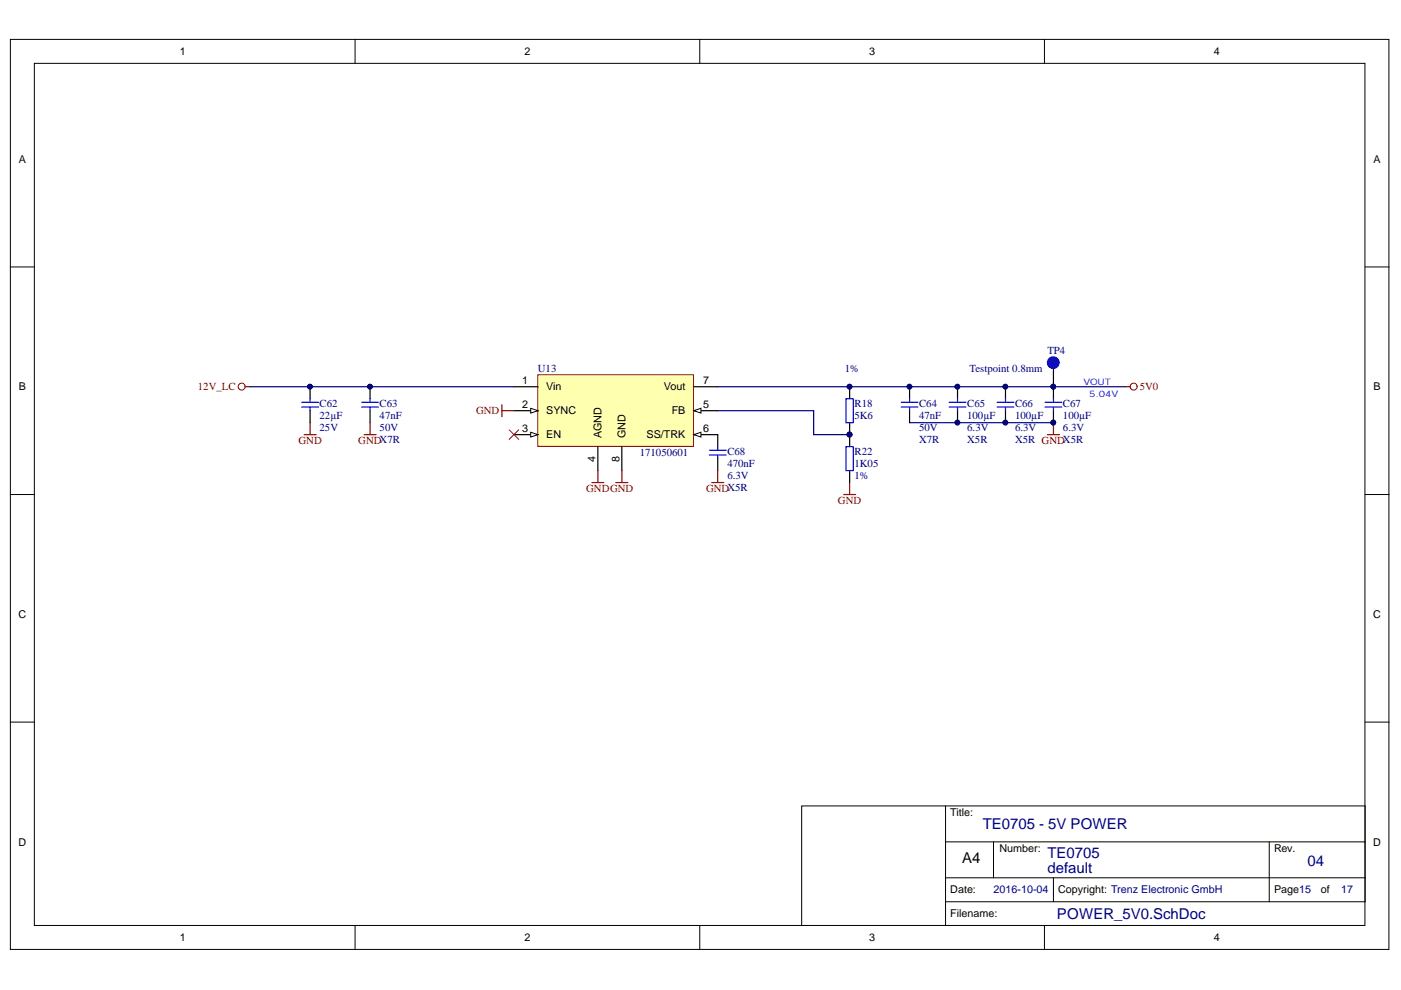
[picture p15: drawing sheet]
<svg xmlns="http://www.w3.org/2000/svg" width="297mm" height="210mm" viewBox="0 0 297 210" stroke-linecap="round" stroke-linejoin="round" font-family="sans-serif">
<defs><g id="words">
<g font-size="3.2" fill="#000080">
<text x="208.4" y="175.8">TE0705 - 5V POWER</text>
<text x="222.1" y="185.2">default</text>
<text x="222.1" y="181.9">TE0705</text>
<text x="277.2" y="183.6">04</text>
<text x="224.1" y="194.8">POWER_5V0.SchDoc</text>
</g>
<text font-size="3.2" x="204" y="182.9">A4</text>
<g font-size="2.3">
<text x="38.1" y="11.7">1</text>
<text x="111.2" y="11.7">2</text>
<text x="184.3" y="11.7">3</text>
<text x="257.4" y="11.7">4</text>
<text x="4" y="34.5">A</text>
<text x="291.2" y="34.5">A</text>
<text x="4" y="82.8">B</text>
<text x="110.7" y="81.5">1</text>
<text x="115.8" y="82.8">Vin</text>
<text x="140.8" y="82.8">Vout</text>
<text x="149.1" y="81.5">7</text>
<text x="291.2" y="82.8">B</text>
<text x="110.7" y="86.6">2</text>
<text x="115.8" y="87.9">SYNC</text>
<text x="142.4" y="87.9">FB</text>
<text x="149.1" y="86.6">5</text>
<text x="110.7" y="91.7">3</text>
<text x="115.8" y="92.9">EN</text>
<text x="127.5" y="92.9" transform="rotate(-90 127.5 92.9)">AGND</text>
<text x="132.6" y="92.9" transform="rotate(-90 132.6 92.9)">GND</text>
<text x="137.1" y="92.9">SS/TRK</text>
<text x="149.1" y="91.7">6</text>
<text x="126.3" y="98" transform="rotate(-90 126.3 98)">4</text>
<text x="131.3" y="98" transform="rotate(-90 131.3 98)">8</text>
<text x="3.9" y="131">C</text>
<text x="291.1" y="131">C</text>
<text x="201.5" y="173">Title:</text>
<text x="3.9" y="179.3">D</text>
<text x="291.1" y="179.3">D</text>
<text x="211.9" y="180.6">Number:</text>
<text x="270.1" y="180.6">Rev.</text>
<text x="201.5" y="189.4">Date:</text>
<text x="224.4" y="189.4">Copyright: Trenz Electronic GmbH</text>
<text x="270.1" y="189.4">Page15</text>
<text x="280" y="189.4">of</text>
<text x="201.5" y="194.5">Filename:</text>
<text x="38.1" y="199.6">1</text>
<text x="111.2" y="199.6">2</text>
<text x="184.3" y="199.6">3</text>
<text x="257.4" y="199.6">4</text>
</g>
<g font-size="2.3" fill="#000080">
<text x="222.1" y="75.1">TP4</text>
<text x="114" y="79">U13</text>
<text x="179.1" y="79">1%</text>
<text x="205.6" y="79">Testpoint 0.8mm</text>
<text x="67.8" y="86.3">C62</text>
<text x="67.8" y="88.9">22µF</text>
<text x="80.5" y="86.3">C63</text>
<text x="80.5" y="88.9">47nF</text>
<text x="181.2" y="86.3">R18</text>
<text x="181.2" y="88.9">5K6</text>
<text x="194.9" y="86.3">C64</text>
<text x="194.9" y="88.9">47nF</text>
<text x="205.1" y="86.3">C65</text>
<text x="205.1" y="88.9">100µF</text>
<text x="215.2" y="86.3">C66</text>
<text x="215.2" y="88.9">100µF</text>
<text x="225.4" y="86.3">C67</text>
<text x="225.4" y="88.9">100µF</text>
<text x="67.8" y="91.4">25V</text>
<text x="80.5" y="91.4">50V</text>
<text x="194.9" y="91.4">50V</text>
<text x="194.9" y="93.9">X7R</text>
<text x="205.1" y="91.4">6.3V</text>
<text x="205.1" y="93.9">X5R</text>
<text x="215.2" y="91.4">6.3V</text>
<text x="215.2" y="93.9">X5R GNDX5R</text>
<text x="225.4" y="91.4">6.3V</text>
<text x="135.7" y="96.7">171050601</text>
<text x="154.2" y="101.5">6.3V</text>
<text x="154.2" y="96.5">C68</text>
<text x="154.2" y="99">470nF</text>
<text x="181.2" y="101.5">1%</text>
<text x="181.2" y="96.5">R22</text>
<text x="181.2" y="99">1K05</text>
<text x="210.7" y="189.4">2016-10-04</text>
<text x="284.3" y="189.4">17</text>
</g>
<g font-size="2.3" fill="#800000">
<text x="42" y="82.8">12V_LC</text>
<text x="241.7" y="82.8">5V0</text>
<text x="100.9" y="87.9">GND</text>
<text x="63.3" y="94.2">GND</text>
<text x="76" y="94.2">GNDX7R</text>
<text x="124.3" y="104.4">GNDGND</text>
<text x="149.7" y="104.4">GNDX5R</text>
<text x="177.7" y="106.9">GND</text>
</g>
<g font-size="1.9" fill="#00f">
<text x="229.7" y="81.6">VOUT</text>
<text x="231" y="84.1">5.04V</text>
</g>
</g></defs>
<g fill="#fff" stroke="#000" stroke-width=".21">
<path d="M2.2 8.4h292.3v192.9h-292.3z"/>
<path d="M7.3 13.4h282.1v182.8h-282.1z"/>
</g>
<g fill="none" stroke="#000" stroke-width=".21">
<path d="M75.3 8.4v5M148.4 8.4v5M221.4 8.4v5M2.2 56.6h5.1M289.4 56.6h5.1M2.2 104.9h5.1M289.4 104.9h5.1M2.2 153.1h5.1M289.4 153.1h5.1M200.5 170.9h88.9v20.3h-88.9zM200.5 170.9h-30.5v25.4M200.5 178.5h88.9"/>
<path d="M210.6 178.5v7.6h-10.1M269.1 178.5v12.7M75.3 196.3v5.1M148.4 196.3v5.1M200.5 191.2v5.1M210.6 186.1h78.8M221.4 196.3v5.1M223.4 186.1v5.1"/>
</g>
<circle cx="240.4" cy="82" r=".74" fill="none" stroke="#800000" stroke-width=".21"/>
<path d="M222.1 92.2h2.5M223.4 89.6v2.6M238.6 82h1" fill="none" stroke="#800000" stroke-width=".25"/>
<circle cx="223.3" cy="89.6" r=".48" fill="#000080" stroke="#000080" stroke-width=".21"/>
<path d="M114 79.5h33v15.1h-33z" fill="#ffffb0" stroke="#800000" stroke-width=".21"/>
<path d="M109 82h5M109 87.1h5M131.8 94.7v5.1" fill="none" stroke="#000" stroke-width=".25"/>
<path d="M112.5 86.6l1.5 .5-1.5 .5z" fill="#fff"/>
<path d="M112.5 86.6l1.5 .5-1.5 .5z" fill="none" stroke="#000" stroke-width=".21"/>
<path d="M147.1 87.1h5.1" fill="none" stroke="#000" stroke-width=".25"/>
<path d="M147.1 87.1l1.5-.5v1z" fill="#fff"/>
<path d="M147.1 87.1l1.5-.5v1z" fill="none" stroke="#000" stroke-width=".21"/>
<path d="M147.1 82h5.1M147.1 92.2h5.1" fill="none" stroke="#000" stroke-width=".25"/>
<path d="M147.1 92.2l1.5-.6v1.1z" fill="#fff"/>
<path d="M147.1 92.2l1.5-.6v1.1z" fill="none" stroke="#000" stroke-width=".21"/>
<path d="M109 92.2h5" fill="none" stroke="#000" stroke-width=".25"/>
<path d="M112.5 91.6l1.5 .6-1.5 .5z" fill="#fff"/>
<path d="M112.5 91.6l1.5 .6-1.5 .5z" fill="none" stroke="#000" stroke-width=".21"/>
<g fill="none" stroke="#000" stroke-width=".25">
<path d="M223.4 76.9v7.6M65.7 82v2.5M65.7 87.1v2.5M78.5 82v2.5M78.5 87.1v2.5M126.8 94.7v5.1M152.2 92.2v2.5M152.2 97.2v2.6M180.1 82v2.5M180.1 89.6v5.1M180.1 99.8v2.5M192.8 82v2.5"/>
<path d="M192.8 87.1v2.5M203 82v2.5M203 87.1v2.5M213.2 82v2.5M213.2 87.1v2.5M223.4 87.1v2.5"/>
</g>
<g fill="none" stroke="#800000" stroke-width=".25">
<path d="M52 82h1M64.5 92.2h2.5M65.7 89.6v2.6M77.2 92.2h2.5M78.5 89.6v2.6M106.4 85.8v2.5M106.4 87.1h2.6M126.8 99.8v2.5M131.8 99.8v2.5M152.2 99.8v2.5M125.5 102.3h2.5M130.6 102.3h2.5"/>
<path d="M150.9 102.3h2.5M178.9 104.9h2.5M180.1 102.3v2.6"/>
</g>
<path d="M107.9 91.1l2.1 2.1M110 91.1l-2.1 2.1" fill="none" stroke="#f00" stroke-width=".21"/>
<circle cx="51.2" cy="82" r=".74" fill="none" stroke="#800000" stroke-width=".21"/>
<path d="M53 82h56M152.2 87.1h20.3v5.1h7.6M152.2 82h86.4M192.8 89.6h30.6" fill="none" stroke="#000080" stroke-width=".25"/>
<g fill="#000080" stroke="#000080" stroke-width=".21">
<circle cx="65.7" cy="82" r=".49"/>
<circle cx="78.4" cy="82" r=".48"/>
<circle cx="203" cy="82" r=".48"/>
<circle cx="203" cy="89.6" r=".48"/>
<circle cx="213.2" cy="82" r=".48"/>
<circle cx="213.2" cy="89.6" r=".48"/>
<circle cx="223.3" cy="82" r=".48"/>
<circle cx="223.3" cy="89.6" r=".48"/>
<circle cx="180.1" cy="82" r=".48"/>
<circle cx="180.1" cy="92.1" r=".48"/>
<circle cx="192.8" cy="82" r=".48"/>
</g>
<g fill="none" stroke="#00f" stroke-width=".25">
<path d="M64 86.3h3.5M64 85.3h3.5M65.7 84.5v.8M65.7 86.3v.8M76.7 86.3h3.5M76.7 85.3h3.5M78.5 84.5v.8M78.5 86.3v.8M150.4 96.5h3.6M150.4 95.5h3.6M152.2 94.7v.8M152.2 96.5v.7"/>
<path d="M179.4 84.5h1.5v5.1h-1.5zM179.4 94.7h1.5v5.1h-1.5zM191.1 86.3h3.5M191.1 85.3h3.5M192.8 84.5v.8M192.8 86.3v.8M201.2 86.3h3.6M201.2 85.3h3.6M203 84.5v.8M203 86.3v.8M211.4 86.3h3.6M211.4 85.3h3.6"/>
<path d="M213.2 84.5v.8M213.2 86.3v.8M221.6 86.3h3.5M221.6 85.3h3.5M223.4 84.5v.8M223.4 86.3v.8"/>
</g>
<circle cx="223.3" cy="76.9" r="1.25" fill="#00f" stroke="#00f" stroke-width=".21"/>
<use href="#words"/>
</svg>
